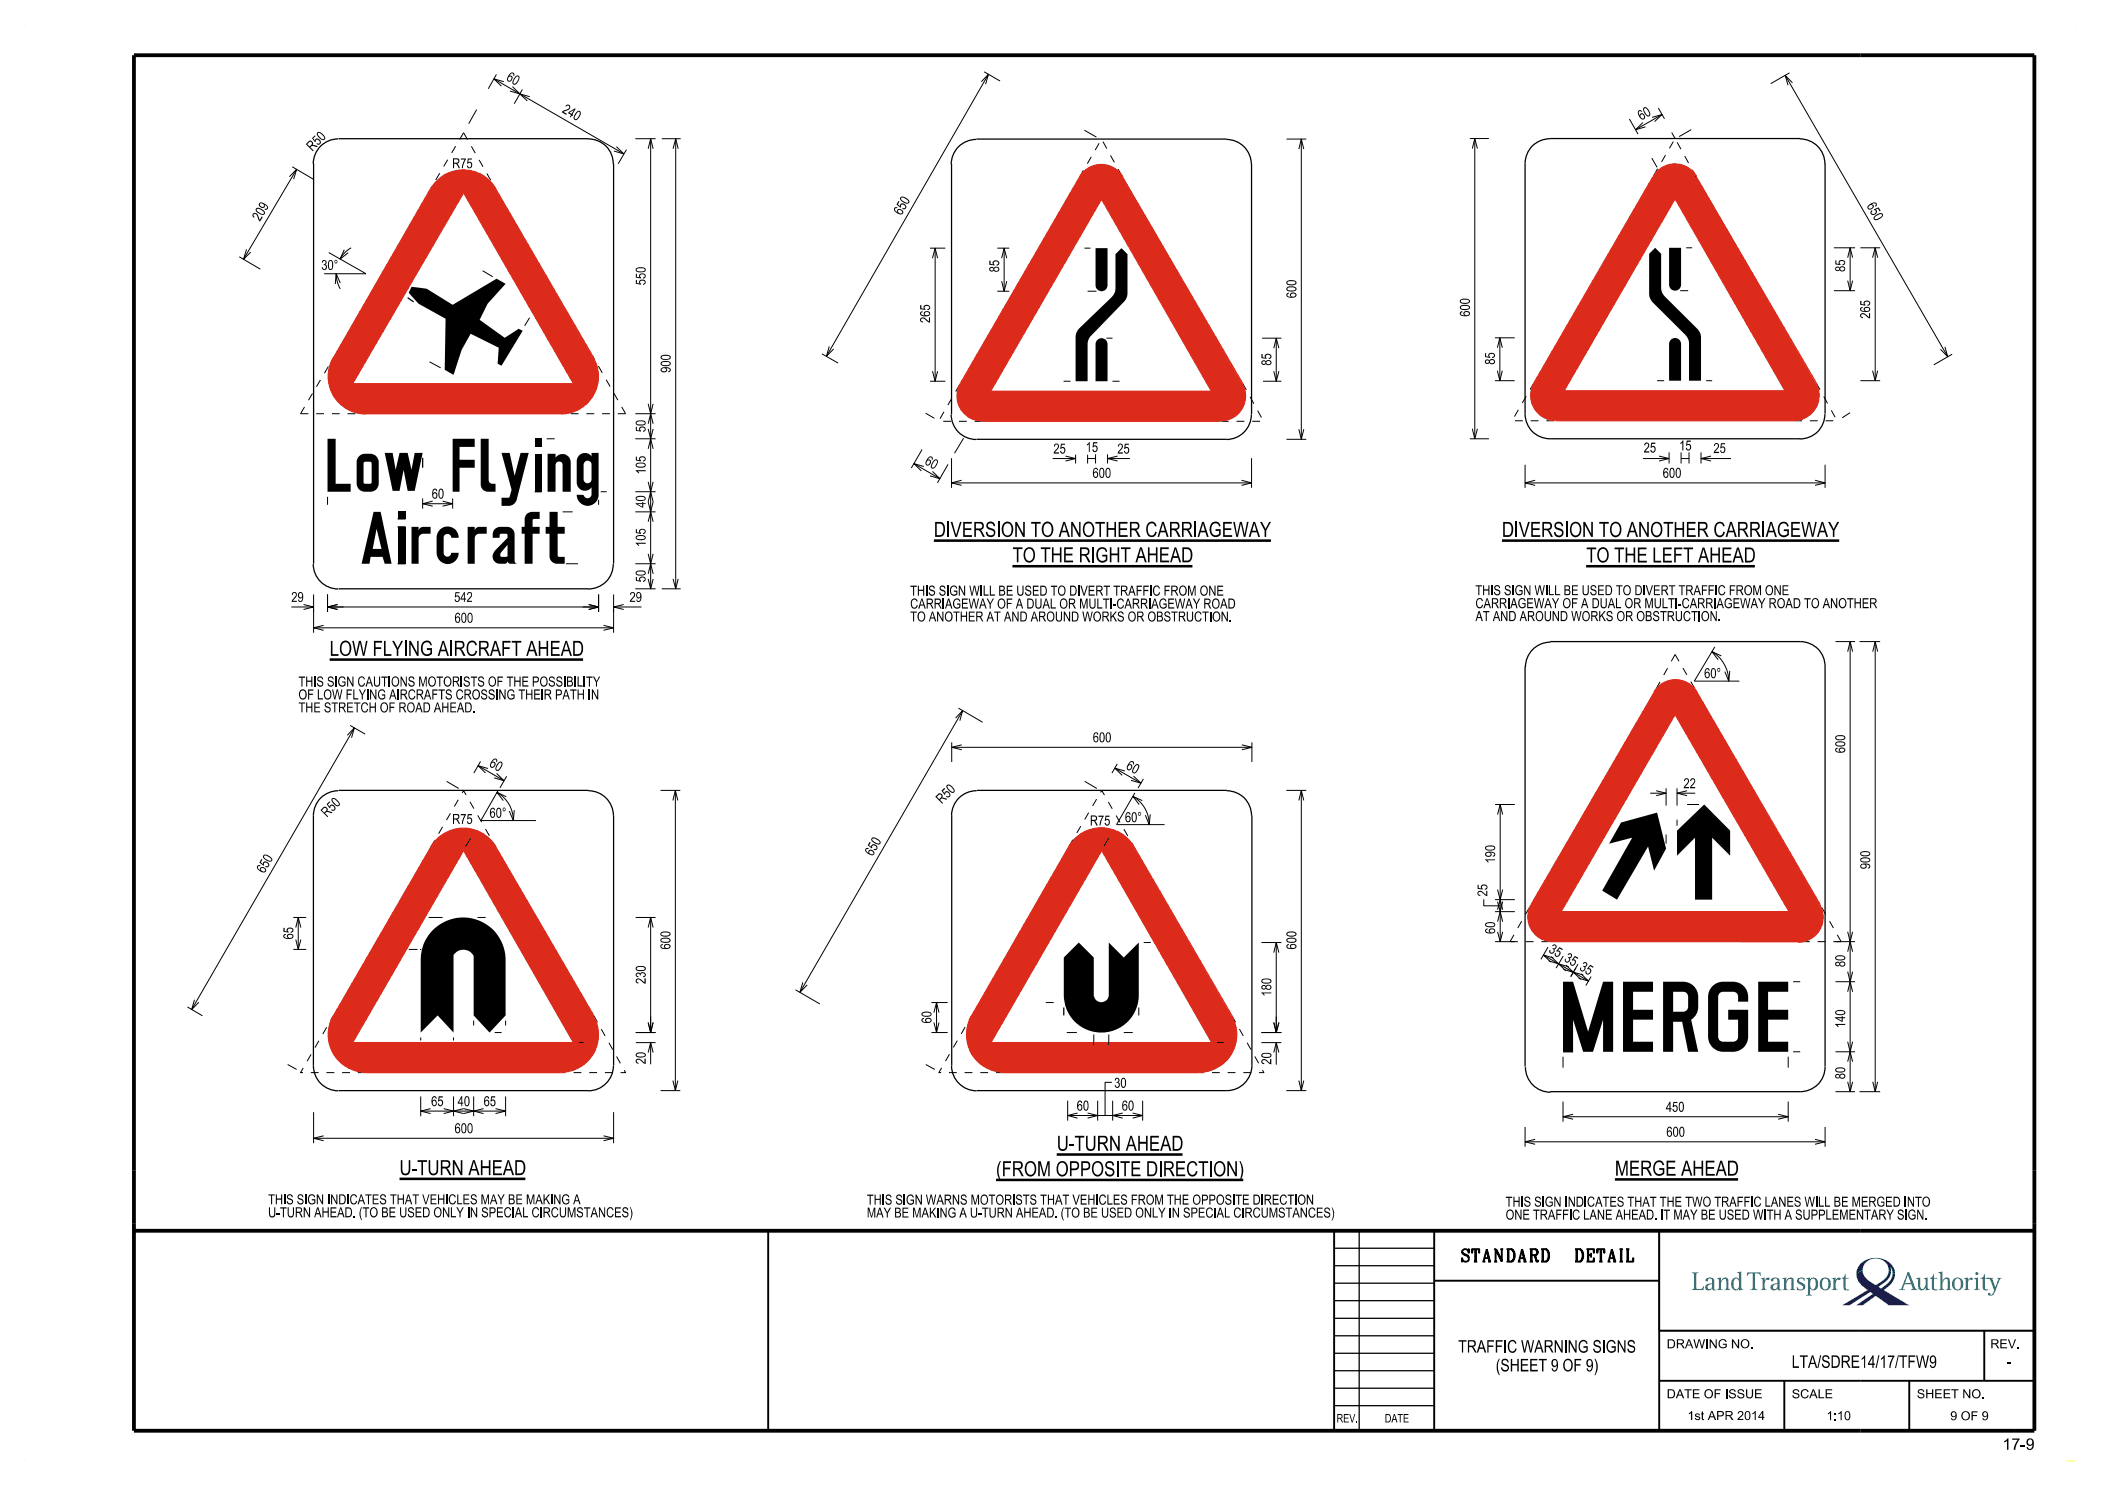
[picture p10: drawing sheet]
<svg xmlns="http://www.w3.org/2000/svg" width="420mm" height="297mm" viewBox="0 0 420 297" stroke-linecap="round" stroke-linejoin="round" font-family="sans-serif">
<defs><g id="words">
<g font-size="3">
<text x="186.7" y="107.3">DIVERSION TO ANOTHER CARRIAGEWAY</text>
<text x="300.2" y="107.3">DIVERSION TO ANOTHER CARRIAGEWAY</text>
<text x="202.4" y="112.4">TO THE RIGHT AHEAD</text>
<text x="317.1" y="112.4">TO THE LEFT AHEAD</text>
<text x="65.9" y="131.1">LOW FLYING AIRCRAFT AHEAD</text>
<text x="211.2" y="230">U-TURN AHEAD</text>
<text x="79.9" y="234.9">U-TURN AHEAD</text>
<text x="199.1" y="235.1">(FROM OPPOSITE DIRECTION)</text>
<text x="322.8" y="235">MERGE AHEAD</text>
</g>
<g font-size="2.5">
<text x="292.3" y="252.2">STANDARD</text>
<text x="313.9" y="252.2">DETAIL</text>
<text x="291.5" y="270.3">TRAFFIC WARNING SIGNS</text>
<text x="299" y="274.1">(SHEET 9 OF 9)</text>
<text x="358.2" y="273.4">LTA/SDRE14/17/TFW9</text>
<text x="401.2" y="273.4">-</text>
</g>
<text font-size="2.3" x="400.3" y="289.8">17-9</text>
<g font-size="2">
<text x="101" y="15.9" transform="rotate(30 101 15.9)">60</text>
<text x="112.2" y="22.4" transform="rotate(30 112.2 22.4)">240</text>
<text x="328.1" y="24.1" transform="rotate(-30 328.1 24.1)">60</text>
<text x="62.4" y="30.3" transform="rotate(-45 62.4 30.3)">R50</text>
<text x="90.4" y="33.6">R75</text>
<text x="373.1" y="41.1" transform="rotate(60 373.1 41.1)">650</text>
<text x="51.9" y="44.3" transform="rotate(-60 51.9 44.3)">209</text>
<text x="180.2" y="43.2" transform="rotate(-60 180.2 43.2)">650</text>
<text x="64.2" y="54">30°</text>
<text x="184.7" y="92.7" transform="rotate(30 184.7 92.7)">60</text>
<text x="210.6" y="90.6">25</text>
<text x="217" y="90.3">15</text>
<text x="218.4" y="95.5">600</text>
<text x="223.4" y="90.6">25</text>
<text x="328.6" y="90.4">25</text>
<text x="332.4" y="95.5">600</text>
<text x="335.7" y="90">15</text>
<text x="342.5" y="90.5">25</text>
<text x="86.3" y="99.7">60</text>
<text x="181.9" y="119">THIS SIGN WILL BE USED TO DIVERT TRAFFIC FROM ONE</text>
<text x="294.9" y="119">THIS SIGN WILL BE USED TO DIVERT TRAFFIC FROM ONE</text>
<text x="58.2" y="120.3">29</text>
<text x="90.8" y="120.3">542</text>
<text x="90.9" y="124.5">600</text>
<text x="125.8" y="120.3">29</text>
<text x="181.9" y="124.2">TO ANOTHER AT AND AROUND WORKS OR OBSTRUCTION.</text>
<text x="181.9" y="121.6">CARRIAGEWAY OF A DUAL OR MULTI-CARRIAGEWAY ROAD</text>
<text x="294.9" y="124.1">AT AND AROUND WORKS OR OBSTRUCTION.</text>
<text x="294.9" y="121.6">CARRIAGEWAY OF A DUAL OR MULTI-CARRIAGEWAY ROAD TO ANOTHER</text>
<text x="59.7" y="137.2">THIS SIGN CAUTIONS MOTORISTS OF THE POSSIBILITY</text>
<text x="340.7" y="135.5">60°</text>
<text x="59.7" y="142.4">THE STRETCH OF ROAD AHEAD.</text>
<text x="59.7" y="139.8">OF LOW FLYING AIRCRAFTS CROSSING THEIR PATH IN</text>
<text x="218.4" y="148.4">600</text>
<text x="97.6" y="153.1" transform="rotate(30 97.6 153.1)">60</text>
<text x="224.9" y="153.6" transform="rotate(30 224.9 153.6)">60</text>
<text x="188.3" y="160.8" transform="rotate(-45 188.3 160.8)">R50</text>
<text x="336.5" y="157.5">22</text>
<text x="65.3" y="163.5" transform="rotate(-45 65.3 163.5)">R50</text>
<text x="90.4" y="164.7">R75</text>
<text x="97.9" y="163.4">60°</text>
<text x="217.9" y="165">R75</text>
<text x="224.9" y="164.3">60°</text>
<text x="174.4" y="171.3" transform="rotate(-60 174.4 171.3)">650</text>
<text x="52.8" y="174.7" transform="rotate(-60 52.8 174.7)">650</text>
<text x="309.4" y="190.2" transform="rotate(30 309.4 190.2)">35</text>
<text x="312.5" y="192" transform="rotate(30 312.5 192)">35</text>
<text x="315.6" y="193.8" transform="rotate(30 315.6 193.8)">35</text>
<text x="86.2" y="221.1">65</text>
<text x="91.5" y="221.1">40</text>
<text x="96.7" y="221.1">65</text>
<text x="215.2" y="222">60</text>
<text x="222.7" y="217.4">30</text>
<text x="224.2" y="222">60</text>
<text x="90.9" y="226.5">600</text>
<text x="333" y="222.2">450</text>
<text x="333.1" y="227.2">600</text>
<text x="53.6" y="243.3">U-TURN AHEAD. (TO BE USED ONLY IN SPECIAL CIRCUMSTANCES)</text>
<text x="53.6" y="240.7">THIS SIGN INDICATES THAT VEHICLES MAY BE MAKING A</text>
<text x="173.3" y="243.4">MAY BE MAKING A U-TURN AHEAD. (TO BE USED ONLY IN SPECIAL CIRCUMSTANCES)</text>
<text x="173.3" y="240.8">THIS SIGN WARNS MOTORISTS THAT VEHICLES FROM THE OPPOSITE DIRECTION</text>
<text x="301" y="243.8">ONE TRAFFIC LANE AHEAD. IT MAY BE USED WITH A SUPPLEMENTARY SIGN.</text>
<text x="301" y="241.2">THIS SIGN INDICATES THAT THE TWO TRAFFIC LANES WILL BE MERGED INTO</text>
</g>
<g font-size="1.8">
<text x="333.2" y="269.5">DRAWING NO.</text>
<text x="397.9" y="269.5">REV.</text>
<text x="333.2" y="279.5">DATE OF ISSUE</text>
<text x="358.2" y="279.5">SCALE</text>
<text x="383.2" y="279.5">SHEET NO.</text>
<text x="337.3" y="283.8">1st APR 2014</text>
<text x="365.1" y="283.8">1:10</text>
<text x="389.9" y="283.9">9 OF 9</text>
</g>
<g font-size="1.7">
<text x="267.2" y="284.3">REV.</text>
<text x="276.8" y="284.3">DATE</text>
</g>
</g></defs>
<g fill="#dc2a1b">
<path d="M87.2 36.3l-1.1 1.4-19.5 33.8a7.5 7.5 0 0 0 6.5 11.2h39a7.5 7.5 0 0 0 6.5-11.2l-19.5-33.8a7.5 7.5 0 0 0-11.9-1.4zM92.7 38.5l22 38.2h-44.2z" fill-rule="evenodd"/>
<path d="M216.8 34.2l-1 1.1-23.8 41.3a5 5 0 0 0 4.3 7.5h47.7a5 5 0 0 0 4.3-7.5l-23.8-41.3a5 5 0 0 0-7.7-1.1zM220.2 39.8l22 38.4h-44.2z" fill-rule="evenodd"/>
<path d="M331.5 34l-1 1.3-23.8 41.2a5 5 0 0 0 4.3 7.5h47.6a5 5 0 0 0 4.4-7.5l-23.8-41.2a5 5 0 0 0-7.7-1.3zM334.9 39.7l21.9 38.4h-44.1z" fill-rule="evenodd"/>
<path d="M87.2 167.9l-1.1 1.4-19.4 33.6a7.5 7.5 0 0 0 6.4 11.4h39a7.5 7.5 0 0 0 6.5-11.2l-19.5-33.8a7.5 7.5 0 0 0-11.9-1.4zM92.7 170l22 38.4h-44.2z" fill-rule="evenodd"/>
<path d="M214.7 167.8l-1 1.4-19.5 33.9a7.5 7.5 0 0 0 6.5 11.2h39a7.5 7.5 0 0 0 6.5-11.2l-19.5-33.8a7.6 7.6 0 0 0-12-1.5zM220.2 170l22.1 38.4h-44.2z" fill-rule="evenodd"/>
<path d="M331.3 137.4l-.7 1-24.5 42.4a5 5 0 0 0 4.4 7.4l48.9 .1a5 5 0 0 0 4.4-7.5l-24.5-42.4a5 5 0 0 0-8-1zM334.9 142.8l22.7 39.4h-45.5z" fill-rule="evenodd"/>
</g>
<path d="M26.8 11h379.9v275h-379.9zM26.8 246h379.9" fill="none" stroke="#000" stroke-width=".76" stroke-linecap="butt"/>
<path d="M153.6 246v40M266.7 246v40M286.7 256h45M286.7 246v40M331.7 246v40M331.7 266h75M331.7 276h75M356.7 276v10M381.7 276v10M396.7 266v10" fill="none" stroke="#000" stroke-width=".38"/>
<path d="M5 5h.1M414.9 5h.1M5 292h.1M415 292h-1.9" fill="none" stroke="#ff0" stroke-width=".2"/>
<path d="M266.7 260h20M266.7 256.5h20M266.7 253h20M266.7 249.5h20M271.7 246v40M331.7 246h75v20h-75zM266.7 277.5h20M266.7 274h20M266.7 270.5h20M266.7 267h20M266.7 263.5h20M266.7 280.9h20" fill="none" stroke="#000" stroke-width=".25"/>
<g fill="#008c95">
<path d="M338.2 254.3h1.4l-.3 .1-.2 .3v2.8l.1 .1h.9l.2-.1 .2-.4h.1v.7h-2.4l.4-.3v-2.8l-.1-.3z" fill-rule="evenodd"/>
<path d="M341 255.6l-.1 .3 .2 .2 .3-.1 .2-.5h.3l.3 .2 .1 .8-.6 .1a.71 .71 0 0 0-.8 .5 .71 .71 0 0 0 .5 .9 .71 .71 0 0 0 .9-.5l.2 .4 .6-.1-.4-.2-.1-1.9-.5-.4-.6 .1zM341.5 256.9l.8-.2v.5l-.2 .4-.5 .1-.2-.2-.1-.4z" fill-rule="evenodd"/>
<path d="M343.2 255.5l.8-.2v.7l.5-.6h.8l.2 .5v1.7l.4 .2h-1.2l.4-.3v-1.6l-.2-.3h-.3l-.3 .3-.3 .6v1l.4 .3h-1.2l.4-.2v-1.8z" fill-rule="evenodd"/>
<path d="M347.3 254.3l.8-.2v3.4l.4 .3-.8 .1-.1-.4-.1 .3-.4 .1a1.35 1.35 0 0 1-.8-2.2l.3-.3 .5-.1 .6 .5v-1.2zM346.9 255.6l-.3 .5v1.2a.51 .51 0 0 0 .7 .4 .51 .51 0 0 0 .3-.7l-.1-1.2-.3-.3z" fill-rule="evenodd"/>
<path d="M349.3 254.3h2.7v.7h-.1l-.3-.4-.8-.1v2.9l.2 .3 .4 .1h-1.6l.4-.1 .2-.2v-3l-.8 .1-.2 .4h-.1z" fill-rule="evenodd"/>
<path d="M352 255.5l.8-.2v.6l.5-.5h.4l-.1 .4-.5-.1-.3 .5v1.4l.4 .2h-1.2l.4-.2v-1.9z" fill-rule="evenodd"/>
<path d="M354.2 255.5l.9-.2 .5 .3 .1 2 .4 .2-.5 .1-.3-.4-.4 .4h-.5l-.4-.4a.92 .92 0 0 1 1.1-1h.2v-.6l-.2-.4h-.5l-.3 .6a.28 .28 0 0 1-.3-.2 .28 .28 0 0 1 .2-.4zM354.6 256.8l-.2 .3 .1 .4 .1 .2 .5-.1 .2-.4v-.5z" fill-rule="evenodd"/>
<path d="M356.3 255.5l.8-.2v.7l.3-.4 .3-.2h.7l.2 .5v1.6l.4 .3h-1.2l.3-.3v-1.7l-.1-.2h-.4l-.2 .3-.3 .6v1l.4 .3h-1.2l.4-.2v-1.9z" fill-rule="evenodd"/>
<path d="M359.3 255.7l.6-.4 .8 .1 .1 .6-.6-.5h-.4l-.2 .3 .2 .4 .8 .4 .3 .3v.5l-.4 .4-.4 .1-.9-.1v-.6l.6 .5h.4l.3-.3-.2-.4-1-.6z" fill-rule="evenodd"/>
<path d="M361 255.5l.4 .3v2.9l-.4 .3h1.3l-.5-.4v-1.1l.3 .3 .3 .1a1.35 1.35 0 0 0 .8-2.2l-.6-.4-.4 .1-.3 .3-.1-.4zM362.1 255.7l.1-.1a.79 .79 0 0 1 .8 1.1l-.2 .8a.52 .52 0 0 1-.7 .1 .52 .52 0 0 1-.2-.6v-.9z" fill-rule="evenodd"/>
<path d="M364.2 255.5l.7-.2a1.15 1.15 0 0 1 1.1 1.3h-.5l-.1-.8a.65 .65 0 0 0-.9-.1 .65 .65 0 0 0-.3 .8v.1h-.4l.1-.6z" fill-rule="evenodd"/>
<path d="M363.8 256.6h.4l.2 .8a.64 .64 0 0 0 .8 .2 .64 .64 0 0 0 .3-.8v-.2h.5l-.1 .6-.2 .4a1.11 1.11 0 0 1-1.3 .2 1.11 1.11 0 0 1-.6-1.2z" fill-rule="evenodd"/>
<path d="M366.1 255.5l.9-.2v.6l.2-.4 .4-.2a.29 .29 0 0 1 .3 .5 .28 .28 0 0 1-.5-.1l-.3 .2-.1 .5v1.2l.4 .2h-1.3l.4-.2v-1.9z" fill-rule="evenodd"/>
<path d="M368.8 254.6h.1v.8h.6v.2h-.6v1.8l.2 .3h.5v.2h-.6a.59 .59 0 0 1-.5-.8v-1.5h-.3v-.2l.5-.2z" fill-rule="evenodd"/>
<path d="M381.4 254.2l-1.2 3.2-.6 .4h1.2l-.4-.2 .3-.9h1.4l.3 .9-.4 .2h1.4l-.6-.6-1.2-3zM381.4 254.8l.6 1.7h-1.2z" fill-rule="evenodd"/>
<path d="M383 255.5l.9-.2v1.9l.2 .4h.3l.4-.3 .2-.6-.1-1-.4-.2 .8-.2v2.1l.5 .4-.8 .1v-.6l-.6 .6-.7-.1-.3-.6v-1.4z" fill-rule="evenodd"/>
<path d="M386.5 254.6h.1v.8h.7v.2h-.7v1.9l.3 .2h.4l-.1 .2-.7-.1-.3-.3v-1.9h-.4v-.2l.5-.2z" fill-rule="evenodd"/>
<path d="M387.5 254.3l.8-.2v1.9l.6-.6 .4-.1 .4 .2 .1 2.1 .4 .2h-1.3l.5-.3v-1.6l-.2-.3h-.3l-.3 .3-.3 .6v1.1l.4 .2h-1.2l.4-.2v-3z" fill-rule="evenodd"/>
<path d="M390.2 256.6h.5l.1 .8a.64 .64 0 0 0 .9 .2 .64 .64 0 0 0 .3-.8v-.2h.5l-.1 .6-.3 .4a1.11 1.11 0 0 1-1.3 .2 1.11 1.11 0 0 1-.6-1.2z" fill-rule="evenodd"/>
<path d="M390.6 255.7l.2-.3 .5-.1a1.15 1.15 0 0 1 1.2 1.3h-.5l-.2-.8a.62 .62 0 0 0-.7-.2 .62 .62 0 0 0-.4 .7v.3h-.5l.1-.6z" fill-rule="evenodd"/>
<path d="M392.6 255.5l.8-.2v.6l.2-.4 .5-.2a.27 .27 0 0 1 .2 .5 .27 .27 0 0 1-.5-.1l-.2 .2-.2 .5v1.2l.4 .2h-1.2l.4-.2v-1.9z" fill-rule="evenodd"/>
<path d="M394.6 255.5l.8-.2v2.3l.4 .2h-1.2l.4-.3v-1.7z" fill-rule="evenodd"/>
<path d="M396.6 254.6h.2v.8h1.2v.2h-1.2v1.9l.3 .2h.3l-.1 .2-.8-.2-.2-2.1h-.4v-.2l.6-.2z" fill-rule="evenodd"/>
<path d="M397.4 255.4l1.1 .1a.27 .27 0 0 0-.2 .2 .27 .27 0 0 0 .1 .3l.5 1.2 .6-1.5-.3-.3h1l-.5 .4-1.2 2.9-.4 .3-.5-.1-.2-.2 .1-.3a.28 .28 0 0 1 .3 .1 .28 .28 0 0 1 .1 .2l.4-.1 .3-.8-.8-2.1-.4-.1z" fill-rule="evenodd"/>
<circle cx="395.2" cy="254.5" r=".31"/>
</g>
<g fill="#171c8f">
<path d="M371.1 254.6l1.3-.7a3.6 3.6 0 0 0 2.7 2.9l.4-.3a3.4 3.4 0 0 0 2.1-2.6l.4 .2a3.7 3.7 0 0 1-2.2 2.9l-.3 .2 .5 .3 .8-.5a3 3 0 0 0 1.5-2.4h.5a4 4 0 0 1-2.2 3.2l5 3.1h-4l-2.6-1.9-2.6 1.9h-1.3l3.3-2.3-.5-.4-4.2 2.7h-1.4l5-3.1-.2-.2a3.8 3.8 0 0 1-2-3z" fill-rule="evenodd"/>
<path d="M372.1 252.4a4.3 4.3 0 0 1 6.6 1.4l.1 .8h-.5l-.1-.8-.3-.6 .1 .9-.4-.2a2.63 2.63 0 0 0-2.6-2.4 2.63 2.63 0 0 0-2.6 2.4l-1.3 .7 .3-1.3z" fill-rule="evenodd"/>
</g>
<g fill="none" stroke="#000" stroke-width=".25">
<path d="M62.7 32.7v80M67.6 27.8a5 5 0 0 0-5 5M67.7 27.7h50M117.6 27.8a4.9 4.9 0 0 1 5 5M122.7 32.7v80M190.2 32.8v50M195.2 27.9a5 5 0 0 0-5.1 5M195.2 27.8h50M245.1 27.9a5 5 0 0 1 5.1 5M250.2 32.8v50M309.9 27.7h50M309.9 27.7a4.9 4.9 0 0 0-5 5v50a4.9 4.9 0 0 0 5 5h50"/>
<path d="M359.8 27.8a5 5 0 0 1 5 5M364.8 32.7v50M81.5 59.5l1.2 .8M84.5 91.5v2M106.9 98.3h1.4M190.1 82.8a5 5 0 0 0 5.1 5M195.2 87.8h50M250.2 82.8a5 5 0 0 1-5.1 5M364.8 82.8a4.9 4.9 0 0 1-5 4.9M62.6 112.7a5 5 0 0 0 5 5M67.7 117.7h50M79.5 112.7h1.6"/>
<path d="M79.5 105.3h1.6M79.5 103.7h1.6M122.6 112.7a4.9 4.9 0 0 1-5 5M304.9 133.2v80M309.9 128.2h50a4.9 4.9 0 0 1 4.9 5M310 128.3a5 5 0 0 0-5.1 5M364.8 133.2v80a4.9 4.9 0 0 1-4.9 5h-50M67.6 158a4.9 4.9 0 0 0-4.9 5v50a5 5 0 0 0 4.9 5M67.7 158h50M117.6 158a5 5 0 0 1 5 5M195.2 158a5 5 0 0 0-5 5M195.3 158h50"/>
<path d="M245.2 158a4.9 4.9 0 0 1 5 5M122.7 163v50M190.3 163v50M250.3 163v50a5.1 5.1 0 0 1-5 5h-50M67.7 218h50M122.6 213a5.1 5.1 0 0 1-5 5M190.2 213a5.1 5.1 0 0 0 5 5M212.7 201.4v1.5M304.9 213.3a5 5 0 0 0 5.1 5M312.5 210.2h2"/>
</g>
<g fill="none" stroke="#000" stroke-width=".2">
<path d="M98.7 15.8l26 15M99.2 14.9l-1.6 2.8M100.7 16.3l-2-.5 1.5 1.4M102.4 17.3l1.5 1.5-1.9-.6M104.4 17.9l-1.6 2.8M105.9 19.3l-2-.5 1.5 1.4M196.2 16.3l1.4-1.5-.6 2M196.7 14.4l3.2 1.8M197.6 14.8l-32.4 56.4M356.9 15.1l32.5 56.2M357.7 14.6l-3.7 2.1M358.3 16.5l-1.4-1.4 .5 1.9"/>
<path d="M57.9 35.3l1.4-1.5-.6 2M58.4 33.3l4.2 2.5M59.3 33.8l-10.6 18M95.3 21.9l-1.6 2.8M123.2 29.3l1.5 1.5-2-.6M125.2 29.9l-1.6 2.8M127 27.7h4.1M129.6 29.7l.5-2 .5 2M130.1 27.7v90M132.3 27.7h3.8M134.5 29.7l.6-2 .5 2M135.1 27.7v90"/>
<path d="M216.8 26l2.4 1.4M257.2 27.8h3.9M259.6 29.8l.5-2 .5 2M260.1 27.8v60M293.8 27.7h3.8M294.3 29.7l.5-2 .5 2M294.8 27.7v60M325.7 23.8l1.7 3M328.4 24.5l-1.4 1.4 1.9-.5M330.2 31.6l1.1 1.8M330.3 23.5l1.9-.6-1.4 1.4M331.5 21.6l1.2 2.1"/>
<path d="M332.2 22.9l-5.2 3M334.2 26.5l.7 1.2M338.1 25.9l-2.4 1.4M47.8 51.3l4.2 2.5M49.3 49.8l-.6 2 1.4-1.4M65.7 50.5l7.5 4.2h-8.4M67.2 54.7l.2 1.6 .6 1.4M68 56.6l-.8-1.9-.2 2.1M68.8 49.9l-.8 1.9 1.6-1.3M70.2 49.5l-1.3 1-.9 1.3M96.5 54.1l2 1.2M185.9 49.6h3.1"/>
<path d="M186.4 51.6l.5-2 .5 2M186.9 49.6v26.6M199.4 58.2h2.4M199.4 49.6h2.4M200.2 51.6l.5-2 .6 2M200.2 56.2l.5 2 .6-2M200.7 49.6v8.6M216.8 49.6h1.2M217.4 58.2h1.8M335.9 58.1h1.6M337.1 49.5h1.2M366.6 58.1h4.2"/>
<path d="M366.6 49.5h4.2M369.4 51.5l.5-2 .4 2M369.4 56.1l.5 2 .4-2M369.9 49.5v8.6M371.9 49.5h3.9M374.3 51.5l.6-2 .5 2M374.9 49.5v26.6M85.9 72.3l2.2 1.2M105.9 63.5l-1 1.6M164.3 70.7l3.2 1.9M165.8 69.2l-.6 2 1.5-1.5M185.9 76.2h3.1"/>
<path d="M186.4 74.2l.5 2 .5-2M212.6 76.2h1.4M221.2 67.6h1.2M222.4 76.2h1.4M252.3 67.6h3.9M252.5 76.2h3.7M254.6 69.6l.5-2 .6 2M254.6 74.2l.5 2 .6-2M255.1 67.6v8.6M298.8 76.1h4M298.8 67.5h4M299.3 74.1l.5 2 .5-2"/>
<path d="M299.3 69.5l.5-2 .5 2M299.8 67.5v8.6M331.3 76.1h1.4M341.1 76.1h1.2M371.9 76.1h3.9M374.3 74.1l.6 2 .5-2M388.8 69.3l.6 2-1.5-1.5M390.2 70.8l-3.6 2.1M65.5 99.3v1.6M84.5 99.6v2.1M90.5 99.6v2.1M109.3 87.7h1.6"/>
<path d="M119.7 99.9v1M120.1 98.3h1.2M127 98.3h4.1M127 87.7h4.1M127 82.7h4.1M129.6 89.7l.5-2 .5 2M129.6 84.7l.5-2 .5 2M129.6 96.3l.5 2 .5-2M129.6 85.7l.5 2 .5-2M129.6 80.7l.5 2 .5-2M130.1 98.3l.5 2-.5 2-.5-2zM182.7 92.7l5.2 3"/>
<path d="M184.3 89.8l-2.1 3.8M184.7 93.2l-2-.5 1.5 1.4M185 82.6l1.8 1M186.4 94.2l1.5 1.5-2-.6M189.5 92.8l-2.1 3.7M190.2 91.6v5.9M190.2 96.5h60M192.2 96l-2 .5 2 .5M192.6 87.6l-1.8 3M210.4 91.6h4.6M213 91.2l2 .4-2 .5M215 90.9v1.7"/>
<path d="M217.4 91.6h1.6M217.4 90.9v1.7M219 90.8v1.8M221.4 90.8v1.8M221.4 91.6h4.5M223.4 91.2l-2 .4 2 .5M248.2 96l2 .5-2 .5M250.2 91.6v5.9M257.2 87.8h3.9M259.6 85.8l.5 2 .5-2M293.8 87.7h3.8M294.3 85.7l.5 2 .5-2"/>
<path d="M304.9 96.5h59.9M304.9 92.9v4.6M306.9 96l-2 .5 2 .5M328.4 91.6h5.3M331.6 91.2l2.1 .4M333.7 90.4v2.2M333.7 91.6l-2.1 .5M336.1 90.4v2.2M336.1 91.6h1.5M337.6 90.4v2.2M340 91.6h6M340 90.4v2.2"/>
<path d="M342.1 91.2l-2.1 .4 2.1 .5M362.8 96l2 .5-2 .5M364.8 92.9v4.6M369.9 82.5l-1.6 1M62.7 118.8v7.7M65.5 118.8v3.5M84.5 100.7h6M86.5 100.2l-2 .5 2 .5M88.5 100.2l2 .5-2 .5M112.5 102.3h2M113.1 112.7h2.4M119.7 118.8v3.5"/>
<path d="M122.7 118.8v7.7M127 112.7h4.1M127 102.3h4.1M127 117.7h4.1M129.6 114.7l.5-2 .5 2M129.6 104.3l.5-2 .5 2M129.6 115.7l.5 2 .5-2M129.6 110.7l.5 2 .5-2M132.3 117.7h3.8M134.5 115.7l.6 2 .5-2M58.2 121.3h4.5M60.7 120.8l2 .5-2 .5"/>
<path d="M62.7 125.5h60M64.7 125l-2 .5 2 .5M65.5 121.3h54.2M67.5 120.8l-2 .5 2 .5M117.7 120.8l2 .5-2 .5M120.6 125l2.1 .5-2.1 .5M122.7 121.3h5.5M124.7 120.8l-2 .5 2 .5M342.2 130.2a7 7 0 0 1 3.4 5.9M342.8 129.3l-4.1 6.8h9M344.1 131.1l-1.9-.9 1.3 1.7M345.8 134.1l-.2 2-.8-1.9"/>
<path d="M366.9 128.2h3.9M369.4 130.2l.5-2 .4 2M369.9 128.2v90M371.7 128.2h4.1M374.4 130.2l.5-2 .5 2M374.9 128.2v90M69.4 147l1.4-1.5-.5 2M70 145l3 1.7M70.8 145.5l-32.5 56.3M89.3 156.2l2.4 1.4M95.6 153l5.2 3M96.1 152.2l-1.4 2.3"/>
<path d="M97.5 153.6l-1.9-.6 1.4 1.5M99.3 154.6l1.5 1.4-2-.5M99.3 158.4a6.5 6.5 0 0 1 3.3 5.6M99.5 158.1l-3.4 5.9h11M101.2 159.2l-1.9-.8 1.3 1.6M101.3 155.1l-1.4 2.4M132 158h4M134.5 160l.5-2 .5 2M135 158v60M190.3 148.4v3.9M190.3 149.4h60M191 143.5l1.4-1.5-.5 2"/>
<path d="M191.6 141.5l4.8 2.9M192.3 148.9l-2 .5 2 .5M192.4 142l-32.5 56.3M216.9 156.2l2.4 1.4M222.8 153.5l5.3 3M223.3 152.7l-1 1.8M224.9 154.1l-2.1-.6 1.5 1.5M226.5 159.2a6.5 6.5 0 0 1 3.2 5.6M226.6 155.1l1.5 1.4-2-.5M226.9 158.5l-3.7 6.3h9.6M228.6 155.7l-1.1 1.8M248.2 148.9l2.1 .5-2.1 .5"/>
<path d="M250.3 148.4v3.9M257.1 158h4M259.6 160l.5-2 .5 2M260.1 158v60M329.9 158.5h3.2M331.1 158l2 .5-2 .5M333.1 157.5v3.5M335.2 158.5h3.7M335.2 157.5v3.5M337.3 158l-2.1 .5 2.1 .5M94.1 167.6l-1 1.6M102.8 161.9l-.2 2.1-.8-1.9"/>
<path d="M221.6 167.5l-.9 1.7M228.4 160l-1.9-.8 1.2 1.6M229.9 162.8l-.2 2-.7-1.9M296.6 179.7v1.3h3.3M298.9 160.8h3.9M298.9 179.8h3.9M299.4 162.8l.5-2 .5 2M299.4 177.8l.5 2 .5-2M299.9 160.8v27.4M333.1 166.8v1.8M335.2 163.8v1.2M337.3 160.8h2.4"/>
<path d="M38.9 199.8l-.6 2 1.5-1.5M58.6 183.4h2.6M58.6 189.8h2.6M59.1 187.8l.5 2 .5-2M59.1 185.4l.5-2 .5 2M59.6 183.4v6.4M81.7 189.8h1.8M85.7 183.4h2.8M95.5 183.4h1.6M127.1 183.4h4M129.6 185.4l.5-2 .5 2M130.1 183.4v23"/>
<path d="M159 197.8l4.9 2.9M160.5 196.4l-.6 1.9 1.5-1.5M228.6 188.4h1.4M252.2 188.4h4M254.6 190.4l.5-2 .6 2M255.1 188.4v18M298.9 188.2h3.9M298.9 182.2h3.9M299.4 184.2l.5-2 .5 2M299.4 181.8l.5-2 .5 2M299.4 186.2l.5 2 .5-2M299.4 180.2l.5 2 .5-2"/>
<path d="M308.9 191.1l-.4-.2 6 3.4M309.5 189.3l-1.5 2.4M310.1 191.2l1.5 1.4-2-.6M310.5 191.4l-2-.5 1.5 1.4M312.5 191.1l-1.4 2.4M313.1 192.9l1.4 1.4-2-.6M313.6 193.2l-2-.6 1.5 1.5M314.5 194.3l3 1.8-.3-.3M315.5 192.7l-1.5 2.5 1-1.7M316.1 194.6l1.4 1.5-1.9-.6M316.5 194.9l-2-.6 1.5 1.5M318.1 195.2l-1.1 1.8"/>
<path d="M358.5 196.2h1.4M366.9 196.2h3.9M366.9 188.2h3.9M369.4 198.2l.5-2 .4 2M369.4 190.2l.5-2 .4 2M369.4 194.2l.5 2 .4-2M369.4 186.2l.5 2 .4-2M37.5 201.3l3 1.7M57.5 212.8l1.8 .9M84.1 207.4v.6M84.1 219.1v4M90.7 207.4v.6"/>
<path d="M90.7 219.1v4M94.7 204v1M94.7 219.1v4M98.9 206.4h1.4M101.1 204v1M101.1 219.1v4M115.7 208.4h1M127.1 206.4h4M127.1 208.4h4M129.6 210.4l.5-2 .5 2M129.6 204.4l.5 2 .5-2M130.1 208.4v4.3"/>
<path d="M132 218h4M134.5 216l.5 2 .5-2M185.1 212.8l1.8 .9M186.2 200.4h3.2M186.2 206.4h3.2M186.7 204.4l.5 2 .5-2M186.7 202.4l.5-2 .5 2M187.2 200.4v6M209.1 200.4h1.5M213.3 206.4h2M213.4 220v4M218.7 206.8v2.1"/>
<path d="M219.4 220v4M221.7 206.8v2.1M222.3 216.3h-1.4v6.7M222.4 220v4M224.6 206.4h1.8M227.6 201.4v1.5M228.4 220v4M243.2 208.4h1.5M252.2 206.4h4M252.2 208.4h4M254.6 210.4l.5-2 .6 2M254.6 204.4l.5 2 .6-2"/>
<path d="M255.1 208.4v4.4M257.1 218h4M259.6 216l.5 2 .5-2M312.5 211.2v2.2M357.5 211.2v2.2M358.5 210.2h1.4M366.9 210.2h3.9M366.9 218.2h3.9M369.4 212.2l.5-2 .4 2M369.4 216.2l.5 2 .4-2M369.4 208.2l.5 2 .4-2M371.7 218.2h4.1"/>
<path d="M374.4 216.2l.5 2 .5-2M62.7 222.3v6.2M62.7 227.5h60M64.7 227l-2 .5 2 .5M84.1 222.1h17M86.1 221.6l-2 .5 2 .5M88.7 221.6l2 .5-2 .5M90.7 222.1l2-.5 2 .5-2 .5zM96.7 221.6l-2 .5 2 .5M99.1 221.6l2 .5-2 .5M120.6 227l2.1 .5-2.1 .5M122.7 222.3v6.2"/>
<path d="M213.4 223h15M215.4 222.5l-2 .5 2 .5M217.4 222.5l2 .5-2 .5M224.4 222.5l-2 .5 2 .5M226.4 222.5l2 .5-2 .5M304.9 225.2v4M304.9 228.2h59.9M306.9 227.7l-2 .5 2 .5M312.5 220.2v4M312.5 223.2h45M314.5 222.7l-2 .5 2 .5M355.5 222.7l2 .5-2 .5"/>
<path d="M357.5 220.2v4M362.8 227.7l2 .5-2 .5M364.8 225.2v4"/>
</g>
<g fill="none" stroke="#dc2a1b" stroke-width=".25">
<path d="M86.1 37.7l-19.4 33.8M86.1 37.7a7.5 7.5 0 0 1 13 0M92.7 38.5l22 38.2h-44.2zM99.1 37.7l19.6 33.8M215.8 35.4l-23.8 41.2M215.8 35.3a5 5 0 0 1 8.7 0M220.2 39.8l22 38.4h-44.2zM224.4 35.4l24 41.2M330.4 35.3l-23.7 41.2M330.5 35.3a5 5 0 0 1 8.7 0M334.9 39.7l21.9 38.4h-44.1zM339.1 35.3l23.9 41.2"/>
<path d="M118.6 71.5a7.4 7.4 0 0 1-6.5 11.2h-39a7.5 7.5 0 0 1-6.5-11.2M192 76.6a5 5 0 0 0 4.3 7.5M248.3 76.6a5 5 0 0 1-4.3 7.5M306.7 76.5a5 5 0 0 0 4.3 7.5M363 76.5a5 5 0 0 1-4.4 7.5M196.4 84.2h47.6M311.1 84.1h47.6M330.6 138.4a5 5 0 0 1 8.7 0M330.7 138.4l-24.6 42.4a5 5 0 0 0 4.4 7.4h48.9M339.3 138.4l24.6 42.4M334.9 142.8l22.7 39.4h-45.5zM86.1 169.3l-19.5 33.8a7.5 7.5 0 0 0 6.5 11.2"/>
<path d="M86.1 169.3a7.5 7.5 0 0 1 13 0M92.7 170l22 38.4h-44.2zM99.1 169.2l19.6 33.7M220.2 170l22.1 38.4h-44.2zM226.7 169.2l19.5 33.7M226.7 169.3a7.5 7.5 0 0 0-13-.1l-19.4 33.7M363.8 180.8a5 5 0 0 1-4.4 7.5M73.1 214.4h39M118.6 203.1a7.5 7.5 0 0 1-6.5 11.2M194.2 203.1a7.5 7.5 0 0 0 6.5 11.2M200.7 214.4h38.9M246.2 203.1a7.5 7.5 0 0 1-6.5 11.2"/>
</g>
<g fill="none" stroke="#000" stroke-width=".2" stroke-dasharray="1.6 1.6" stroke-linecap="butt">
<path d="M92.7 26.5l-6.6 11.2M92.7 26.5l6.4 11.2M215.8 35.4l4.4-7.6 4.2 7.6M339.1 35.3l-4.2-7.6-4.5 7.6M248.4 76.6l4.2 7.6h-8.6M306.7 76.5l-4.4 7.6h8.8M60.1 82.7h13M60.1 82.7l6.6-11.2M125.1 82.7l-6.4-11.2M125.1 82.7h-13M196.4 84.2h-8.8l4.4-7.6M358.7 84.1h8.5l-4.2-7.6"/>
<path d="M334.9 130.8l-4.2 7.6M334.9 130.8l4.4 7.6M86.1 169.3l6.6-11.3 6.4 11.3M213.7 169.2l6.5-11.2 6.5 11.2M301.9 188.2h8.6M301.9 188.2l4.2-7.4M368.1 188.2h-8.7M368.1 188.2l-4.2-7.4M73.1 214.4h-13l6.6-11.5M118.7 202.9l6.4 11.5h-13M200.7 214.4h-13l6.6-11.5M246.2 202.9l6.5 11.5h-13.1"/>
</g>
<g fill="#000">
<path d="M82.3 57.3l3 .4 5.2 3.2 8.8-5.2 1.8 1-3.6 4-1.6 3.2 5 3.6 2.8-1.8 .8 .4-4.2 7-.8-.4 .2-3.2-5.6-2.8-1.8 3.2-1.6 5-1.8-1 .2-10.2-5.4-3-2-2.2z" fill-rule="evenodd"/>
<path d="M127.1 53.7a.58 .58 0 0 0 .1 .6 .58 .58 0 0 0 .7 .1h.5a.49 .49 0 0 0 .6-.2 .49 .49 0 0 0-.2-.7l-1.1-.1zM127.3 53.8a1.77 1.77 0 0 1 1.6 0v.1a1.24 1.24 0 0 1-1.7 0z" fill-rule="evenodd"/>
<path d="M127.1 55.9h.2v.7l.5 .1a.6 .6 0 0 1 .7-.8 .6 .6 0 0 1 .4 .9l-.3 .1-.1-.2a.34 .34 0 0 0 .4-.4 .34 .34 0 0 0-.5-.2 .34 .34 0 0 0-.4 .2 .34 .34 0 0 0 .2 .4l-.1 .2-1-.2z" fill-rule="evenodd"/>
<path d="M127.1 54.7h.2v.6l.5 .1a.6 .6 0 0 1 .7-.8 .6 .6 0 0 1 .4 .9l-.3 .2-.1-.2 .3-.1a.4 .4 0 0 0-.1-.6 .4 .4 0 0 0-.5 .1 .4 .4 0 0 0 0 .6l-.1 .2-1-.2z" fill-rule="evenodd"/>
<path d="M197.9 53.5a.48 .48 0 0 0 .1 .7 .48 .48 0 0 0 .6-.2 .59 .59 0 0 0 .9 .3 .59 .59 0 0 0 0-1 .59 .59 0 0 0-.9 .3l-.3-.3zM198 53.8a.29 .29 0 0 1 .5 0 .29 .29 0 0 1-.5 0zM198.8 53.8a.4 .4 0 0 1 .8 0 .4 .4 0 0 1-.8 0z" fill-rule="evenodd"/>
<path d="M197.8 52.1h.2v.6l.5 .1a.64 .64 0 0 1 .4-.8 .64 .64 0 0 1 .9 .4l-.2 .5-.4 .2v-.2l.3-.1a.41 .41 0 0 0-.4-.6 .41 .41 0 0 0-.4 .6l.1 .3-1-.2z" fill-rule="evenodd"/>
<path d="M219 49.6h2.4v7.4a1.2 1.2 0 0 1-1.2 1.2 1.2 1.2 0 0 1-1.2-1.2z" fill-rule="evenodd"/>
<path d="M224.2 49.6l1.2 1.2v7.8l-.2 .9-.5 .8-7 7.3-.3 1.2v7.4h-2.4v-8.8l.2-.9 .6-.9 6.4-6.2 .5-.6 .3-1.2v-6.8z" fill-rule="evenodd"/>
<path d="M257.3 58.6l-.1 .5a1.46 1.46 0 0 0 2 0 .63 .63 0 0 0-.7-.7 .63 .63 0 0 0-.6 .8l.2 .1a.44 .44 0 0 1-.5 0 .44 .44 0 0 1-.1-.5l.2-.1-.1-.2zM258.1 58.8a.42 .42 0 0 1 .6-.2 .42 .42 0 0 1 .1 .6 .45 .45 0 0 1-.5 .1 .45 .45 0 0 1-.2-.5z" fill-rule="evenodd"/>
<path d="M257.3 57.4a.48 .48 0 0 0-.1 .6 .48 .48 0 0 0 .6 .2 1.09 1.09 0 0 0 1.4-.5 1.41 1.41 0 0 0-1.9-.3zM257.4 57.6a1.37 1.37 0 0 1 1.6 .1 1.2 1.2 0 0 1-1.6 0z" fill-rule="evenodd"/>
<path d="M257.2 56.3a.57 .57 0 0 0 .1 .6 .57 .57 0 0 0 .6 .1h.6a.52 .52 0 0 0 .7-.4 .52 .52 0 0 0-.6-.6h-.9zM257.5 56.3a1.35 1.35 0 0 1 1.5 .2 1.2 1.2 0 0 1-1.6 0z" fill-rule="evenodd"/>
<path d="M333.7 49.5h2.4v7.4a1.2 1.2 0 0 1-1.2 1.2 1.2 1.2 0 0 1-1.2-1.2z" fill-rule="evenodd"/>
<path d="M367 53.4a.48 .48 0 0 0 .1 .7 .48 .48 0 0 0 .7-.1 .57 .57 0 0 0 .8 .2 .57 .57 0 0 0 0-.9 .57 .57 0 0 0-.8 .2l-.5-.2zM367 53.7a.3 .3 0 0 1 .6 0 .3 .3 0 0 1-.6 0zM367.9 53.7a.4 .4 0 0 1 .8 0 .4 .4 0 0 1-.8 0z" fill-rule="evenodd"/>
<path d="M366.9 52h.2v.7l.5 .1a.61 .61 0 0 1 .7-.8 .61 .61 0 0 1 .4 .9l-.4 .1v-.2l.3-.1a.4 .4 0 0 0-.4-.6 .4 .4 0 0 0-.3 .7v.2l-1-.2z" fill-rule="evenodd"/>
<path d="M132.2 72.4a.49 .49 0 0 0-.1 .5 .49 .49 0 0 0 .6 .3 .93 .93 0 0 0 1.4-.7 1.66 1.66 0 0 0-1.9-.1zM132.3 72.5a1.74 1.74 0 0 1 1.5 0l.1 .2a1.2 1.2 0 0 1-1.6 0z" fill-rule="evenodd"/>
<path d="M132.2 71.1a.54 .54 0 0 0 0 .7 .54 .54 0 0 0 .7 .1h.5a.51 .51 0 0 0 .7-.4 .51 .51 0 0 0-.6-.6h-.8zM132.3 71.3a1.74 1.74 0 0 1 1.5 0l.1 .1a1.2 1.2 0 0 1-1.6 0z" fill-rule="evenodd"/>
<path d="M132.3 73.5a.6 .6 0 0 0 0 .9 .6 .6 0 0 0 .9-.1l.2-.3-.2-.4a.4 .4 0 0 1 .5 0 .4 .4 0 0 1 0 .6h-.1v.2a.5 .5 0 0 0 .5-.6 .5 .5 0 0 0-.6-.4zM132.3 73.8a.41 .41 0 0 1 .5-.2 .41 .41 0 0 1 .2 .6h-.5l-.2-.2z" fill-rule="evenodd"/>
<path d="M184 62.3l-.1 .3a1.23 1.23 0 0 0 2 .2 .62 .62 0 0 0-.6-.6 .62 .62 0 0 0-.6 .7l.2 .1a.47 .47 0 0 1-.5 0 .47 .47 0 0 1-.2-.5l.2-.1v-.2zM185 62.5a.43 .43 0 0 1 .5-.1 .43 .43 0 0 1 .2 .5 .42 .42 0 0 1-.6 .1 .42 .42 0 0 1-.1-.5z" fill-rule="evenodd"/>
<path d="M183.9 61h.3v.6l.5 .1a.64 .64 0 0 1 .5-.8 .64 .64 0 0 1 .7 .6l-.1 .3-.4 .2v-.2l.3-.1a.4 .4 0 0 0-.5-.6 .4 .4 0 0 0-.2 .7v.1l-1.1-.1z" fill-rule="evenodd"/>
<path d="M184.1 63.6a1.42 1.42 0 0 1 1.6 .6v-.8h.2v1.1l-.6-.3a.88 .88 0 0 0-1.2-.4l.1 .4h.3v.2a.51 .51 0 0 1-.5-.2 .51 .51 0 0 1 .1-.6z" fill-rule="evenodd"/>
<path d="M219.5 67.8a1.2 1.2 0 0 1 1.2-.1 1.2 1.2 0 0 1 .7 1.1v7.4h-2.4v-7.4l.1-.4z" fill-rule="evenodd"/>
<path d="M252.3 72.1a.48 .48 0 0 0 0 .7 .48 .48 0 0 0 .7-.1 .59 .59 0 0 0 .9 .2 .59 .59 0 0 0 0-.9 .59 .59 0 0 0-.9 .2l-.3-.2zM252.4 72.5a.29 .29 0 0 1 .5 0 .29 .29 0 0 1-.5 0zM253.2 72.4a.4 .4 0 0 1 .8 0 .4 .4 0 0 1-.8 0z" fill-rule="evenodd"/>
<path d="M252.2 70.8h.2v.6l.5 .1a.64 .64 0 0 1 .4-.9 .64 .64 0 0 1 .9 .5l-.2 .5-.4 .2v-.3l.3-.1a.41 .41 0 0 0-.4-.5 .41 .41 0 0 0-.4 .6l.1 .2-1-.1z" fill-rule="evenodd"/>
<path d="M292 62.3l-.2 .3a1.17 1.17 0 0 0 1.7 .6 .55 .55 0 0 0 .3-.8 .55 .55 0 0 0-.8-.2 .45 .45 0 0 0-.5 .3 .45 .45 0 0 0 .3 .5 .47 .47 0 0 1-.5 0 .47 .47 0 0 1-.2-.5l.2-.1v-.2zM292.9 62.4a.4 .4 0 0 1 .5 0 .4 .4 0 0 1 .1 .5 .41 .41 0 0 1-.5 .1 .41 .41 0 0 1-.1-.6z" fill-rule="evenodd"/>
<path d="M292 61.1a.48 .48 0 0 0-.1 .6 .48 .48 0 0 0 .5 .2 .95 .95 0 0 0 1.4-.6 1.66 1.66 0 0 0-1.8-.2zM292.1 61.3a1.4 1.4 0 0 1 1.6 .2 1.2 1.2 0 0 1-1.7 0z" fill-rule="evenodd"/>
<path d="M291.9 60a.57 .57 0 0 0 .1 .6 .57 .57 0 0 0 .6 .1h.6a.52 .52 0 0 0 .7-.4 .52 .52 0 0 0-.6-.6h-.8zM292.2 60l1.2-.1 .3 .3a1.2 1.2 0 0 1-1.7 0z" fill-rule="evenodd"/>
<path d="M297 72a.47 .47 0 0 0 .1 .7 .47 .47 0 0 0 .6-.2 .58 .58 0 0 0 .9 .2 .58 .58 0 0 0 0-.9 .58 .58 0 0 0-.9 .3l-.3-.3zM297 72.2a.3 .3 0 0 1 .6 0 .3 .3 0 0 1-.6 0zM298 72.1a.37 .37 0 0 1 .5-.1 .37 .37 0 0 1 .1 .5 .37 .37 0 0 1-.5 .1 .37 .37 0 0 1-.1-.5z" fill-rule="evenodd"/>
<path d="M296.9 70.6h.2v.6l.5 .1a.62 .62 0 0 1 .3-.8 .62 .62 0 0 1 .9 .2v.5l-.5 .4v-.2l.3-.1a.4 .4 0 0 0-.2-.6 .4 .4 0 0 0-.5 .1 .4 .4 0 0 0 0 .6v.1l-1-.1z" fill-rule="evenodd"/>
<path d="M334.1 67.8a1.2 1.2 0 0 1 2 1v7.3h-2.4v-7.3v-.4z" fill-rule="evenodd"/>
<path d="M330.9 49.5l1.2 1.2v6.8l.3 1.2 6.9 7.1 .6 .8 .1 .9v8.6h-2.4v-7.4l-.3-1.2-6.9-7.1-.6-.8-.1-.9v-8z" fill-rule="evenodd"/>
<path d="M372 61.5l-.2 .3a1.18 1.18 0 0 0 1.7 .5 .55 .55 0 0 0 .3-.7 .55 .55 0 0 0-.8-.3 .45 .45 0 0 0-.4 .4 .45 .45 0 0 0 .2 .5 .47 .47 0 0 1-.5-.1 .47 .47 0 0 1-.2-.5h.3l-.1-.3zM372.9 61.6a.43 .43 0 0 1 .5-.1 .43 .43 0 0 1 .2 .5 .42 .42 0 0 1-.5 .2 .42 .42 0 0 1-.2-.6z" fill-rule="evenodd"/>
<path d="M371.9 60.1h.2v.7l.5 .1a.63 .63 0 0 1 .4-.8 .63 .63 0 0 1 .8 .2v.5l-.5 .3v-.2l.4-.2a.42 .42 0 0 0-.6-.5 .42 .42 0 0 0-.2 .7v.2l-1-.2z" fill-rule="evenodd"/>
<path d="M372 62.7a1.46 1.46 0 0 1 1.6 .7v-.8h.2v1l-.4-.1a1.27 1.27 0 0 0-1.3-.6v.3l.3 .2v.2l-.4-.2a.44 .44 0 0 1 0-.7z" fill-rule="evenodd"/>
<path d="M65.5 87.7h1.6v9h3v1.6h-4.6z" fill-rule="evenodd"/>
<path d="M71.8 91.2l-.5 .8v4.7a1.63 1.63 0 0 0 1.7 1.6 2.25 2.25 0 0 0 2.4-.8l.3-.8v-4.3a1.69 1.69 0 0 0-1.7-1.7 2.49 2.49 0 0 0-2.2 .5zM72.8 92.4l1.2-.1 .3 .2v3.9l-.2 .3h-1.2l-.2-.2v-3.9z" fill-rule="evenodd"/>
<path d="M76.9 90.5h1.6l.6 3.4 .8-3.4h1.6l.8 3.4 .6-3.4h1.6l-1.6 7.6h-1.4l-.8-4.2-.8 4.2h-1.4z" fill-rule="evenodd"/>
<path d="M90.5 87.7h4.4v1.6h-3v2.6h3v1.6h-3v4.8h-1.4z" fill-rule="evenodd"/>
<path d="M96.1 87.7h1.6v8.4l.4 .5 1 .1v1.6h-1.5a1.45 1.45 0 0 1-1.5-1.5z" fill-rule="evenodd"/>
<path d="M100.3 90.5h1.6l1 4.6 1.2-4.6h1.6l-2.4 9.4a1.71 1.71 0 0 1-1.6 1.2h-1.4v-1.6l1.5-.1 .5-1.5z" fill-rule="evenodd"/>
<path d="M106.9 90.7h1.4v7.6h-1.4z" fill-rule="evenodd"/>
<path d="M106.9 87.7h1.4v1.6h-1.4z" fill-rule="evenodd"/>
<path d="M109.5 90.7h1.6v.8a1.65 1.65 0 0 1 1.8-.7 1.65 1.65 0 0 1 1.2 1.6v5.9h-1.6v-5.3a.71 .71 0 0 0-.7-.8 .71 .71 0 0 0-.7 .8v5.3h-1.6z" fill-rule="evenodd"/>
<path d="M115.8 91l-.5 .9v4.5a1.64 1.64 0 0 0 1.1 1.6 1.64 1.64 0 0 0 1.9-.6v1.4a.8 .8 0 0 1-.8 .8 .8 .8 0 0 1-.8-.7h-1.4a2.19 2.19 0 0 0 2.2 2.2 2.19 2.19 0 0 0 2.2-2.2v-8.4h-1.4v.7a1.62 1.62 0 0 0-2.5-.2zM116.9 92.3a.78 .78 0 0 1 .9-.2 .78 .78 0 0 1 .5 .8v2.9a.79 .79 0 0 1-.8 .8 .79 .79 0 0 1-.8-.8v-2.9z" fill-rule="evenodd"/>
<path d="M127.1 92.7a.58 .58 0 0 0 .1 .7 .58 .58 0 0 0 .7 .1h.5a.54 .54 0 0 0 .7-.6 .54 .54 0 0 0-.8-.4h-.9zM127.3 92.8a1.36 1.36 0 0 1 1.6 .2 1.24 1.24 0 0 1-1.7 0z" fill-rule="evenodd"/>
<path d="M127.1 84.3a.58 .58 0 0 0 .1 .6 .58 .58 0 0 0 .7 .1h.5a.54 .54 0 0 0 .7-.6 .54 .54 0 0 0-.8-.4l-.9 .1zM127.3 84.4a1.36 1.36 0 0 1 1.6 .1 1.26 1.26 0 0 1-1.6 .2z" fill-rule="evenodd"/>
<path d="M127.1 91.3h.2v.6l.5 .1a.6 .6 0 0 1 .7-.8 .6 .6 0 0 1 .4 .9l-.3 .1-.1-.2a.34 .34 0 0 0 .4-.4 .34 .34 0 0 0-.5-.2 .34 .34 0 0 0-.4 .2 .34 .34 0 0 0 .2 .4l-.1 .2-1-.2z" fill-rule="evenodd"/>
<path d="M127.1 85.3h.2v.7h.5a.61 .61 0 0 1 .7-.8 .61 .61 0 0 1 .4 .9l-.3 .2-.1-.2 .3-.1a.4 .4 0 0 0-.1-.5 .4 .4 0 0 0-.5 0 .4 .4 0 0 0 0 .6l-.1 .2-1-.2z" fill-rule="evenodd"/>
<path d="M127.1 94h2v.2h-1.6l.3 .4h-.2z" fill-rule="evenodd"/>
<path d="M74.7 102.3l-2.4 10.4h1.6l.2-1.4h2.4l.4 1.4h1.4l-2.2-10.4zM75.3 105.7l1 4h-1.8z" fill-rule="evenodd"/>
<path d="M79.5 105.3h1.6v7.4h-1.6z" fill-rule="evenodd"/>
<path d="M79.5 102.3h1.6v1.4h-1.6z" fill-rule="evenodd"/>
<path d="M82.3 105.3h1.4v.8l.3-.6 .4-.2h1.7v1.4h-1.7l-.4 .3-.3 .4v5.3h-1.4z" fill-rule="evenodd"/>
<path d="M87.9 105.9a2.2 2.2 0 0 1 2.5-.5 2.2 2.2 0 0 1 1.3 2.1h-1.5a.76 .76 0 0 0-.8-.8 .76 .76 0 0 0-.7 .8v3a.76 .76 0 0 0 .7 .8 .76 .76 0 0 0 .8-.8h1.5a2.21 2.21 0 0 1-2.2 2.2 2.21 2.21 0 0 1-2.2-2.2v-3.3l.3-.9z" fill-rule="evenodd"/>
<path d="M93.5 105.3h1.4v.8l.1-.4 .6-.4h1.7v1.4h-1.7l-.5 .3-.2 .4v5.3h-1.4z" fill-rule="evenodd"/>
<path d="M98.9 105.8l-.4 .7v1h1.4v-.6l.3-.2h1l.3 .3v.5l-2.4 2.4a1.53 1.53 0 0 0-.6 1.7 1.53 1.53 0 0 0 1.5 1.1l1.2-.1 .3-.5v.3l.3 .2 1.7 .1-.5-.2-.1-.4v-5.3a1.47 1.47 0 0 0-1.5-1.5 2.94 2.94 0 0 0-2.3 .3zM101.5 108.9v2.2l-.3 .2h-1l-.2-.3 .1-.5z" fill-rule="evenodd"/>
<path d="M105.3 102.7l.8-.4h1.8v1.4h-1.2l-.2 .3v1.3h1.4v1.4h-1.4v6h-1.6v-6h-.6v-1.4h.6v-1.8z" fill-rule="evenodd"/>
<path d="M109.9 102.3h1.6v3h1.4v1.4h-1.4v4.4l.2 .2h1.2v1.4h-1.5a1.51 1.51 0 0 1-1.5-1.5v-4.5h-.8v-1.4h.8z" fill-rule="evenodd"/>
<path d="M127.1 114.3a.58 .58 0 0 0 .1 .6 .58 .58 0 0 0 .7 .1h.5a.54 .54 0 0 0 .7-.6 .54 .54 0 0 0-.8-.4l-.9 .1zM127.3 114.4a1.77 1.77 0 0 1 1.6 0v.1a1.24 1.24 0 0 1-1.7 0z" fill-rule="evenodd"/>
<path d="M127.2 107.1a.55 .55 0 0 0 0 .7 .55 .55 0 0 0 .7 .2h.5a.54 .54 0 0 0 .7-.6 .54 .54 0 0 0-.8-.5l-.7 .1zM127.3 107.3a1.4 1.4 0 0 1 1.6 .2 1.24 1.24 0 0 1-1.7 0z" fill-rule="evenodd"/>
<path d="M127.2 99.3a.55 .55 0 0 0 0 .7 .55 .55 0 0 0 .7 .1h.5a.55 .55 0 0 0 .7-.6 .55 .55 0 0 0-.8-.4h-.7zM127.3 99.5a1.4 1.4 0 0 1 1.6 .1 1.24 1.24 0 0 1-1.7 0z" fill-rule="evenodd"/>
<path d="M127.1 115.3h.2v.7h.5a.61 .61 0 0 1 .7-.8 .61 .61 0 0 1 .4 .9l-.3 .2-.1-.2 .3-.1a.4 .4 0 0 0-.1-.5 .4 .4 0 0 0-.5 0 .4 .4 0 0 0 0 .6l-.1 .2-1-.2z" fill-rule="evenodd"/>
<path d="M127.1 105.8h.2v.6l.5 .1a.6 .6 0 0 1 .7-.8 .6 .6 0 0 1 .4 .9l-.3 .1-.1-.2 .3-.1a.4 .4 0 0 0-.1-.5 .4 .4 0 0 0-.5 .1 .4 .4 0 0 0 0 .5l-.1 .2-1-.2z" fill-rule="evenodd"/>
<path d="M127.1 108.5h2v.2h-1.6l.3 .4h-.2z" fill-rule="evenodd"/>
<path d="M127.1 100.6v.1l1.3 .8h.2v-.8h.5v-.1h-.5v-.2h-.2v.2zM127.5 100.7h.9v.6z" fill-rule="evenodd"/>
<path d="M367 149.6l-.1 .3a1.16 1.16 0 0 0 1.6 .5 .55 .55 0 0 0 .3-.8 .55 .55 0 0 0-.8-.2 .45 .45 0 0 0-.4 .4 .45 .45 0 0 0 .2 .5 .52 .52 0 0 1-.7-.5l.3-.2-.1-.2zM367.8 149.8a.44 .44 0 0 1 .5-.2 .44 .44 0 0 1 .3 .5 .45 .45 0 0 1-.5 .1 .45 .45 0 0 1-.3-.4z" fill-rule="evenodd"/>
<path d="M366.9 148.4a.57 .57 0 0 0 .1 .7 .57 .57 0 0 0 .7 .1h.5a.52 .52 0 0 0 .7-.5 .52 .52 0 0 0-.6-.5h-.9zM367.2 148.4a1.35 1.35 0 0 1 1.5 .3 1.2 1.2 0 0 1-1.6 0z" fill-rule="evenodd"/>
<path d="M367 147.1a.53 .53 0 0 0 0 .7 .53 .53 0 0 0 .7 .2l.5-.1a.55 .55 0 0 0 .7-.6 .55 .55 0 0 0-.8-.4zM367.1 147.3a1.77 1.77 0 0 1 1.6 0v.2a1.2 1.2 0 0 1-1.6 0z" fill-rule="evenodd"/>
<path d="M295.4 176.8h.2v.7l.5 .1a.61 .61 0 0 1 .7-.8 .61 .61 0 0 1 .4 .9l-.4 .1v-.2l.3-.1a.4 .4 0 0 0-.5-.5 .4 .4 0 0 0-.2 .6v.2l-1-.1z" fill-rule="evenodd"/>
<path d="M295.5 178.2a1.34 1.34 0 0 1 1.5 .6l.1-.8h.2v1.1l-.4-.1a1.28 1.28 0 0 0-1.3-.7l-.1 .4 .4 .2v.2l-.5-.3z" fill-rule="evenodd"/>
<path d="M297 169.2a.54 .54 0 0 0 0 .7 .54 .54 0 0 0 .7 .1h.5a.54 .54 0 0 0 .7-.6 .54 .54 0 0 0-.8-.4zM297.1 169.4a1.77 1.77 0 0 1 1.6 0v.1a1.24 1.24 0 0 1-1.6 0z" fill-rule="evenodd"/>
<path d="M297 170.5a.61 .61 0 0 0 .5 .8 .61 .61 0 0 0 .6-.7l-.1-.2a.45 .45 0 0 1 .5 0 .45 .45 0 0 1 .1 .6h-.2v.2a.51 .51 0 0 0 .5-.5 .51 .51 0 0 0-.6-.5h-.9zM297.1 170.6a.43 .43 0 0 1 .6-.2 .43 .43 0 0 1 .2 .6h-.5l-.3-.2z" fill-rule="evenodd"/>
<path d="M296.9 171.8h2v.1h-1.6l.3 .5h-.2z" fill-rule="evenodd"/>
<path d="M324.1 164.4l7.2-2 1.8 7.2-2.4 4.4-1.2-4.8-6.2 10.6-3-1.8 6-10.6-4.6 1.2z" fill-rule="evenodd"/>
<path d="M335.2 166l5.5-5.2 5.2 5.2v5l-3.6-3.6v12.4h-3.5v-12.4l-3.6 3.6z" fill-rule="evenodd"/>
<path d="M372 171.6a.55 .55 0 0 0 0 .6 .55 .55 0 0 0 .7 .2h.5a.54 .54 0 0 0 .7-.6 .54 .54 0 0 0-.8-.4h-.7zM372.1 171.8a1.4 1.4 0 0 1 1.6 .1 1.24 1.24 0 0 1-1.7 0z" fill-rule="evenodd"/>
<path d="M371.9 170.4a.6 .6 0 0 0 .1 .6 .6 .6 0 0 0 .7 .2l.5-.1a.54 .54 0 0 0 .7-.6 .54 .54 0 0 0-.8-.4h-.7zM372.1 170.5a1.77 1.77 0 0 1 1.5 0l.1 .1a1.24 1.24 0 0 1-1.7 0z" fill-rule="evenodd"/>
<path d="M372.1 172.7a.61 .61 0 0 0 .2 1 .61 .61 0 0 0 .9-.5l-.3-.4h.2a.35 .35 0 0 1 .5 .2 .35 .35 0 0 1-.2 .4v.2a.5 .5 0 0 0 .5-.6 .5 .5 0 0 0-.6-.4zM372.2 172.9a.41 .41 0 0 1 .5-.1 .41 .41 0 0 1 .2 .6h-.7l-.2-.3z" fill-rule="evenodd"/>
<path d="M56.8 186.8l-.2 .3a1.17 1.17 0 0 0 1.7 .5 .55 .55 0 0 0 .3-.7 .55 .55 0 0 0-.8-.3 .45 .45 0 0 0-.5 .4 .45 .45 0 0 0 .3 .5 .47 .47 0 0 1-.5 0 .47 .47 0 0 1-.2-.6h.2v-.2zM57.7 186.9a.43 .43 0 0 1 .5-.1 .43 .43 0 0 1 .2 .5 .42 .42 0 0 1-.5 .2 .42 .42 0 0 1-.2-.6z" fill-rule="evenodd"/>
<path d="M56.7 185.5h.2v.6l.5 .1a.6 .6 0 0 1 .2-.8 .6 .6 0 0 1 .8 .1 .51 .51 0 0 1 .2 .6 .51 .51 0 0 1-.5 .3v-.2l.3-.2a.43 .43 0 0 0-.5-.5 .43 .43 0 0 0-.3 .7l.1 .2-1-.2z" fill-rule="evenodd"/>
<path d="M86.6 185.8a8.5 8.5 0 0 1 9.2-1.8 8.5 8.5 0 0 1 5.3 7.9v11l-3.2 3.5-3.2-3.5v-11.8a2.34 2.34 0 0 0-4-.2v15.5l-3.2-3.5-3.4 3.5v-14.9a8.4 8.4 0 0 1 2.5-5.7z" fill-rule="evenodd"/>
<path d="M84 189.7h.2v.2h-.2z" fill-rule="evenodd"/>
<path d="M127.2 193.3a.54 .54 0 0 0 0 .7 .54 .54 0 0 0 .7 .1h.5a.55 .55 0 0 0 .7-.6 .55 .55 0 0 0-.8-.4zM127.3 193.5a1.33 1.33 0 0 1 1.6 .1 1.25 1.25 0 0 1-1.6 0z" fill-rule="evenodd"/>
<path d="M127.2 194.5l.5-.1 .3 .2a.54 .54 0 0 1 .9-.1 .54 .54 0 0 1-.3 .8l-.1-.1 .2-.1a.35 .35 0 0 0-.1-.6 .35 .35 0 0 0-.5 .4h-.2a.3 .3 0 0 0-.3-.3 .3 .3 0 0 0-.2 .4l.2 .1v.2l-.5-.3z" fill-rule="evenodd"/>
<path d="M127.2 195.7a1.19 1.19 0 0 1 1.5 .5l.1 .2v-.9h.3v1.1l-.6-.3a.86 .86 0 0 0-1.2-.4v.3l.4 .2-.1 .2-.5-.3z" fill-rule="evenodd"/>
<path d="M132.1 188.8l-.1 .5a1.45 1.45 0 0 0 2 0 .65 .65 0 0 0-.6-.7 .65 .65 0 0 0-.7 .6l.3 .3a.47 .47 0 0 1-.6 0 .47 .47 0 0 1-.1-.6h.2v-.2zM133 188.9a.4 .4 0 0 1 .6-.1 .4 .4 0 0 1 .1 .6 .4 .4 0 0 1-.5 0 .4 .4 0 0 1-.2-.5z" fill-rule="evenodd"/>
<path d="M132.2 187.6a.47 .47 0 0 0-.1 .6 .47 .47 0 0 0 .5 .2 1.04 1.04 0 0 0 1.5-.5 1.39 1.39 0 0 0-1.9-.3zM132.2 187.8a1.36 1.36 0 0 1 1.6 .1 1.24 1.24 0 0 1-1.6 0z" fill-rule="evenodd"/>
<path d="M132.2 186.4a.54 .54 0 0 0-.1 .7 .54 .54 0 0 0 .7 .1l.8-.1a.48 .48 0 0 0 .4-.5 .48 .48 0 0 0-.6-.4h-.9zM132.2 186.6a1.4 1.4 0 0 1 1.6 .1 1.24 1.24 0 0 1-1.6 0z" fill-rule="evenodd"/>
<path d="M212.7 191.4l3-3 3 3v7.4a1.5 1.5 0 0 0 1.5 1.5 1.5 1.5 0 0 0 1.5-1.5v-10.4l2.9 3 3-3v10.5a7.5 7.5 0 0 1-7.4 7.5 7.5 7.5 0 0 1-7.5-7.5z" fill-rule="evenodd"/>
<path d="M252.3 197a.48 .48 0 0 0 0 .7 .48 .48 0 0 0 .7-.1 .59 .59 0 0 0 .9 .2 .59 .59 0 0 0 0-.9 .59 .59 0 0 0-.9 .2l-.3-.3zM252.4 197.3a.29 .29 0 0 1 .5 0 .29 .29 0 0 1-.5 0zM253.2 197.3a.4 .4 0 0 1 .8 0 .4 .4 0 0 1-.8 0z" fill-rule="evenodd"/>
<path d="M252.3 195.8a.54 .54 0 0 0 0 .7 .54 .54 0 0 0 .6 .1h.6a.54 .54 0 0 0 .7-.6 .54 .54 0 0 0-.8-.4zM252.4 196a1.34 1.34 0 0 1 1.6 .1l-.1 .1a1.78 1.78 0 0 1-1.5 0z" fill-rule="evenodd"/>
<path d="M252.1 198.4h2v.1h-1.5l.3 .4h-.3z" fill-rule="evenodd"/>
<path d="M257.3 188.8l-.1 .5a1.46 1.46 0 0 0 2 0 .65 .65 0 0 0-.7-.7 .65 .65 0 0 0-.6 .6l.2 .3a.44 .44 0 0 1-.5 0 .44 .44 0 0 1-.1-.6h.2l-.1-.2zM258.2 188.9a.4 .4 0 0 1 .5-.1 .4 .4 0 0 1 .1 .6 .4 .4 0 0 1-.5 0 .4 .4 0 0 1-.1-.5z" fill-rule="evenodd"/>
<path d="M257.3 187.6a.48 .48 0 0 0-.1 .6 .48 .48 0 0 0 .6 .2 1.04 1.04 0 0 0 1.4-.5 1.39 1.39 0 0 0-1.9-.3zM257.4 187.8a1.34 1.34 0 0 1 1.6 .1 1.2 1.2 0 0 1-1.6 0z" fill-rule="evenodd"/>
<path d="M257.3 186.4a.48 .48 0 0 0-.1 .6 .48 .48 0 0 0 .6 .2 1.09 1.09 0 0 0 1.4-.5 1.41 1.41 0 0 0-1.9-.3zM257.4 186.6a1.37 1.37 0 0 1 1.6 .1 1.2 1.2 0 0 1-1.6 0z" fill-rule="evenodd"/>
<path d="M297 185.7l-.1 .5a1.45 1.45 0 0 0 2 0 .62 .62 0 0 0-.7-.6 .62 .62 0 0 0-.6 .6l.3 .2a.47 .47 0 0 1-.6-.1 .47 .47 0 0 1-.1-.5h.2v-.2zM297.9 185.8a.42 .42 0 0 1 .5-.1 .42 .42 0 0 1 .3 .5 .41 .41 0 0 1-.6 .2 .41 .41 0 0 1-.2-.6z" fill-rule="evenodd"/>
<path d="M297 184.5a.48 .48 0 0 0-.1 .6 .48 .48 0 0 0 .6 .2 1 1 0 0 0 1.4-.5 1.27 1.27 0 0 0-1.6-.4zM297.1 184.7a1.37 1.37 0 0 1 1.6 .1 1.24 1.24 0 0 1-1.6 0z" fill-rule="evenodd"/>
<path d="M324.4 196.2h6v2h-3.9v3.6h3.9v2h-3.9v4.4h3.9v2h-6z" fill-rule="evenodd"/>
<path d="M351.5 196.2h6v2h-4.1v3.6h4.1v2h-4.1v4.4h4.1v2h-6z" fill-rule="evenodd"/>
<path d="M367 192.3a.48 .48 0 0 0 .1 .8 .48 .48 0 0 0 .7-.2 .58 .58 0 0 0 .9 .2 .58 .58 0 0 0 0-.9 .58 .58 0 0 0-.9 .3l-.3-.3zM367.1 192.6a.28 .28 0 0 1 .5 0 .28 .28 0 0 1-.5 0zM368 192.4a.38 .38 0 0 1 .5 0 .38 .38 0 0 1 .1 .5 .38 .38 0 0 1-.5 0 .38 .38 0 0 1-.1-.5z" fill-rule="evenodd"/>
<path d="M366.9 191.2a.57 .57 0 0 0 .1 .6 .57 .57 0 0 0 .7 .2h.5a.52 .52 0 0 0 .7-.5 .52 .52 0 0 0-.6-.5h-.9zM367.2 191.2a1.35 1.35 0 0 1 1.5 .2 1.2 1.2 0 0 1-1.6 0z" fill-rule="evenodd"/>
<path d="M127.2 210.5a.48 .48 0 0 0-.1 .6 .48 .48 0 0 0 .6 .2 1.09 1.09 0 0 0 1.4-.4 1.41 1.41 0 0 0-1.9-.4zM127.3 210.7a1.37 1.37 0 0 1 1.6 .2 1.2 1.2 0 0 1-1.6 0z" fill-rule="evenodd"/>
<path d="M127.2 211.7a1.46 1.46 0 0 1 1.6 .7v-.8h.3v1.1l-.5-.2a1.2 1.2 0 0 0-1.2-.6l-.1 .3 .4 .2-.1 .2-.5-.3z" fill-rule="evenodd"/>
<path d="M184.3 203.6l-.1 .3a1.27 1.27 0 0 0 2 .2 .63 .63 0 0 0-.6-.7 .63 .63 0 0 0-.6 .7l.2 .2a.47 .47 0 0 1-.6-.1 .47 .47 0 0 1-.1-.5h.2v-.3zM185.2 203.8a.44 .44 0 0 1 .5-.2 .44 .44 0 0 1 .3 .5 .46 .46 0 0 1-.5 .1 .46 .46 0 0 1-.3-.4z" fill-rule="evenodd"/>
<path d="M184.3 202.4a.48 .48 0 0 0 0 .6 .48 .48 0 0 0 .5 .2 .93 .93 0 0 0 1.4-.7 1.66 1.66 0 0 0-1.9-.1zM184.4 202.6a1.4 1.4 0 0 1 1.7 .1 1.24 1.24 0 0 1-1.7 0z" fill-rule="evenodd"/>
<path d="M252.3 210.6a.48 .48 0 0 0-.1 .6 .48 .48 0 0 0 .5 .2 1.05 1.05 0 0 0 1.5-.5 1.21 1.21 0 0 0-1.5-.4zM252.4 210.8a1.34 1.34 0 0 1 1.6 .1l-.1 .2a1.41 1.41 0 0 1-1.6-.2z" fill-rule="evenodd"/>
<path d="M252.3 211.8a1.35 1.35 0 0 1 1.5 .6l.1-.7h.2v1l-.4-.1a1.3 1.3 0 0 0-1.3-.7v.4l.3 .2v.2l-.4-.2a.51 .51 0 0 1 0-.7z" fill-rule="evenodd"/>
<path d="M312.5 196.2h2l3 10 3-10h2v14h-2v-6.4l-2 6.4h-2l-2-6.4v6.4h-2z" fill-rule="evenodd"/>
<path d="M332.5 196.2v14h2v-6h1.8l1.2 6h2l-1.4-6.4a2.97 2.97 0 0 0 1.4-2.5v-2.1a3 3 0 0 0-3-3zM334.5 198.2h2l.7 .3 .3 .7v2a1.01 1.01 0 0 1-1 1h-2z" fill-rule="evenodd"/>
<path d="M342.3 197.1a3 3 0 0 1 2.2-.9h2a3 3 0 0 1 3 3v1h-2v-1a.96 .96 0 0 0-1-1h-2.3l-.5 .3-.2 .5v8.4a.94 .94 0 0 0 1 .8h2.2a.94 .94 0 0 0 .8-1v-3.4h-2v-2h4v5.4a3 3 0 0 1-3 3h-2a3 3 0 0 1-3-3v-8a3 3 0 0 1 .8-2.1z" fill-rule="evenodd"/>
<path d="M367 214.8a.48 .48 0 0 0 .1 .7 .48 .48 0 0 0 .7-.2 .59 .59 0 0 0 .9 .3 .59 .59 0 0 0 0-1 .59 .59 0 0 0-.9 .3l-.4-.3zM367.1 215.1a.29 .29 0 0 1 .5 0 .29 .29 0 0 1-.5 0zM368 214.9a.39 .39 0 0 1 .6-.1 .39 .39 0 0 1 0 .6 .39 .39 0 0 1-.6-.1l-.1-.2z" fill-rule="evenodd"/>
<path d="M367 213.5a.48 .48 0 0 0-.1 .6 .48 .48 0 0 0 .6 .2 1.09 1.09 0 0 0 1.4-.4 1.41 1.41 0 0 0-1.9-.4zM367.1 213.7a1.37 1.37 0 0 1 1.6 .2 1.2 1.2 0 0 1-1.6 0z" fill-rule="evenodd"/>
<path d="M366.9 202.1a.57 .57 0 0 0 .1 .7 .57 .57 0 0 0 .7 .1h.5a.52 .52 0 0 0 .7-.5 .52 .52 0 0 0-.6-.5h-.9zM367.2 202.1a1.35 1.35 0 0 1 1.5 .3 1.2 1.2 0 0 1-1.6 0z" fill-rule="evenodd"/>
<path d="M366.9 204.6h2v.3h-1.6l.3 .3h-.3z" fill-rule="evenodd"/>
<path d="M366.9 203.3v.2l1.3 .7h.2v-.7h.5v-.2h-.5v-.2h-.2v.2zM367.2 203.5h1v.5z" fill-rule="evenodd"/>
</g>
<path d="M186.7 108.1h67.4M202.4 113.2h36M300.2 108.1h67.5M317.1 113.2h33.7M65.9 131.8h50.7M79.9 235.6h25.1M199.1 235.8h49.4M211.2 230.7h25.2M322.8 235.7h24.7" fill="none" stroke="#000" stroke-width=".51"/>
<use href="#words"/>
</svg>
